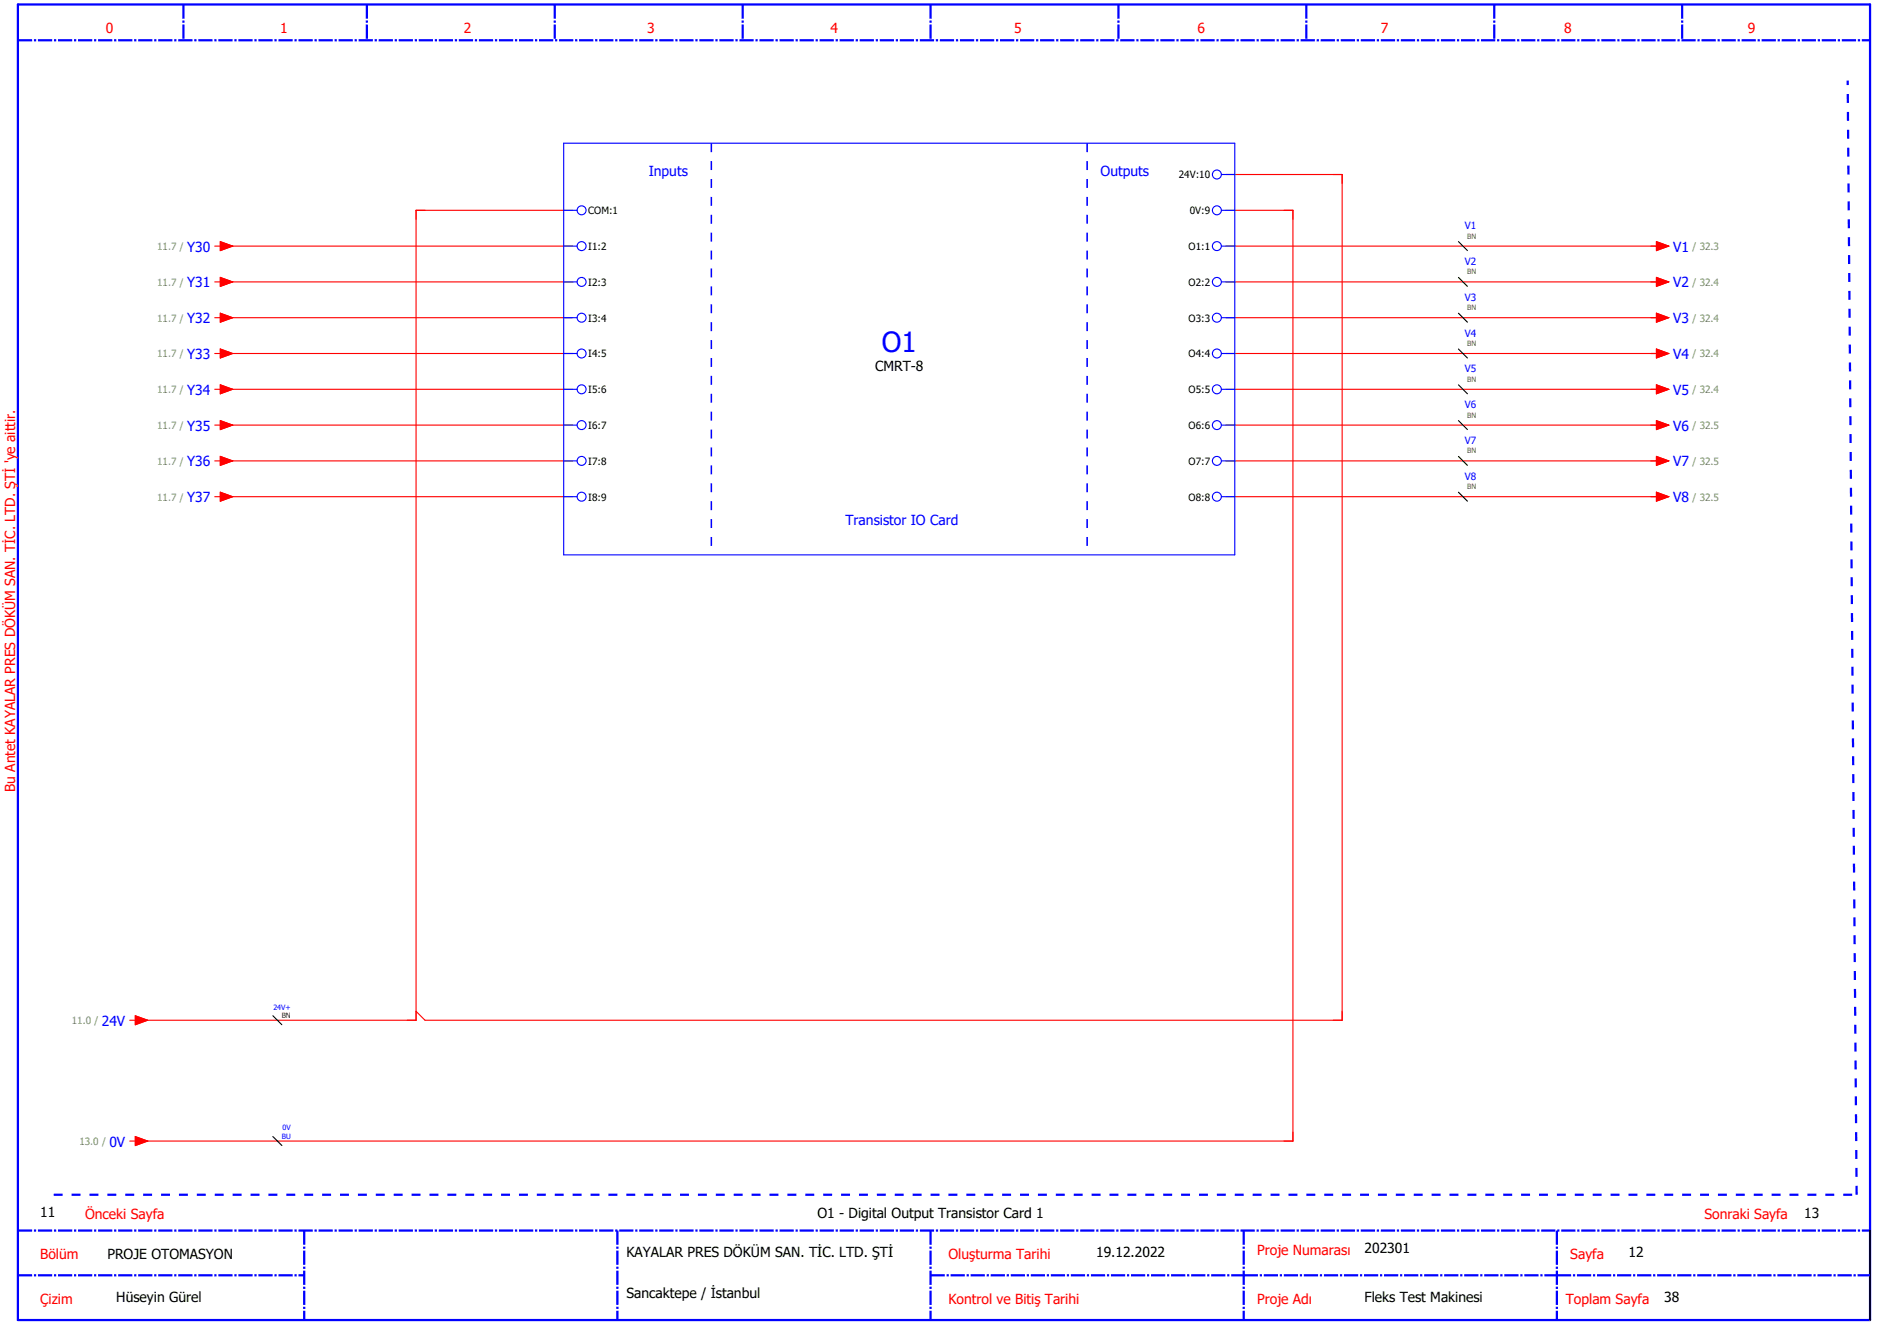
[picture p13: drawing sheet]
<svg xmlns="http://www.w3.org/2000/svg" width="420mm" height="297mm" viewBox="0 0 420 297" stroke-linecap="round" stroke-linejoin="round" font-family="sans-serif">
<defs><g id="words">
<text font-size="6.2" fill="#00f" x="197.1" y="78.6">O1</text>
<g font-size="3.1" fill="#f00">
<text x="23.7" y="7.4">0</text>
<text x="62.7" y="7.4">1</text>
<text x="103.7" y="7.4">2</text>
<text x="144.7" y="7.4">3</text>
<text x="185.7" y="7.4">4</text>
<text x="226.7" y="7.4">5</text>
<text x="267.7" y="7.4">6</text>
<text x="308.7" y="7.4">7</text>
<text x="349.7" y="7.4">8</text>
<text x="390.7" y="7.4">9</text>
<text x="3.4" y="177" transform="rotate(-90 3.4 177)">Bu Antet KAYALAR PRES DÖKÜM SAN. TİC. LTD. ŞTİ 'ye aittir.</text>
<text x="19" y="272.4">Önceki Sayfa</text>
<text x="381" y="272.4">Sonraki Sayfa</text>
<text x="9" y="281.4">Bölüm</text>
<text x="212" y="281.4">Oluşturma Tarihi</text>
<text x="281" y="280.4">Proje Numarası</text>
<text x="351" y="281.4">Sayfa</text>
<text x="9" y="291.4">Çizim</text>
<text x="212" y="291.4">Kontrol ve Bitiş Tarihi</text>
<text x="281" y="291.4">Proje Adı</text>
<text x="350" y="291.4">Toplam Sayfa</text>
</g>
<g font-size="3.1" fill="#00f">
<text x="145" y="39.4">Inputs</text>
<text x="246" y="39.4">Outputs</text>
<text x="41.8" y="56.2">Y30</text>
<text x="374" y="56.2">V1</text>
<text x="41.8" y="64.2">Y31</text>
<text x="374" y="64.2">V2</text>
<text x="41.8" y="72.2">Y32</text>
<text x="374" y="72.2">V3</text>
<text x="41.8" y="80.2">Y33</text>
<text x="374" y="80.2">V4</text>
<text x="41.8" y="88.2">Y34</text>
<text x="374" y="88.2">V5</text>
<text x="41.8" y="96.2">Y35</text>
<text x="374" y="96.2">V6</text>
<text x="41.8" y="104.2">Y36</text>
<text x="374" y="104.2">V7</text>
<text x="41.8" y="112.2">Y37</text>
<text x="374" y="112.2">V8</text>
<text x="189" y="117.4">Transistor IO Card</text>
<text x="22.8" y="229.2">24V</text>
<text x="24.5" y="256.2">0V</text>
</g>
<g font-size="3.1">
<text x="195.6" y="83">CMRT-8</text>
<text x="9" y="272">11</text>
<text x="182.7" y="272.2">O1 - Digital Output Transistor Card 1</text>
<text x="403.3" y="272.2">13</text>
<text x="24" y="281.4">PROJE OTOMASYON</text>
<text x="140" y="281">KAYALAR PRES DÖKÜM SAN. TİC. LTD. ŞTİ</text>
<text x="245" y="281">19.12.2022</text>
<text x="305" y="280">202301</text>
<text x="364" y="281">12</text>
<text x="26" y="291">Hüseyin Gürel</text>
<text x="140" y="290">Sancaktepe / İstanbul</text>
<text x="305" y="291">Fleks Test Makinesi</text>
<text x="372" y="291">38</text>
</g>
<g font-size="2.2">
<text x="263.5" y="39.9">24V:10</text>
<text x="131.5" y="47.9">COM:1</text>
<text x="265.9" y="47.9">0V:9</text>
<text x="131.5" y="55.9">I1:2</text>
<text x="265.7" y="55.9">O1:1</text>
<text x="131.5" y="63.9">I2:3</text>
<text x="265.7" y="63.9">O2:2</text>
<text x="131.5" y="71.9">I3:4</text>
<text x="265.7" y="71.9">O3:3</text>
<text x="131.5" y="79.9">I4:5</text>
<text x="265.7" y="79.9">O4:4</text>
<text x="131.5" y="87.9">I5:6</text>
<text x="265.7" y="87.9">O5:5</text>
<text x="131.5" y="95.9">I6:7</text>
<text x="265.7" y="95.9">O6:6</text>
<text x="131.5" y="103.9">I7:8</text>
<text x="265.7" y="103.9">O7:7</text>
<text x="131.5" y="111.9">I8:9</text>
<text x="265.7" y="111.9">O8:8</text>
</g>
<g font-size="2.2" fill="#00f">
<text x="327.4" y="51.2">V1</text>
<text x="327.4" y="59.2">V2</text>
<text x="327.4" y="67.2">V3</text>
<text x="327.4" y="75.2">V4</text>
<text x="327.4" y="83.2">V5</text>
<text x="327.4" y="91.2">V6</text>
<text x="327.4" y="99.2">V7</text>
<text x="327.4" y="107.2">V8</text>
</g>
<g font-size="2.2" fill="#7ca552">
<text x="35.1" y="55.9">11.7 /</text>
<text x="378.3" y="55.9">/ 32.3</text>
<text x="35.1" y="63.9">11.7 /</text>
<text x="378.3" y="63.9">/ 32.4</text>
<text x="35.1" y="71.9">11.7 /</text>
<text x="378.3" y="71.9">/ 32.4</text>
<text x="35.1" y="79.9">11.7 /</text>
<text x="378.3" y="79.9">/ 32.4</text>
<text x="35.1" y="87.9">11.7 /</text>
<text x="378.3" y="87.9">/ 32.4</text>
<text x="35.1" y="95.9">11.7 /</text>
<text x="378.3" y="95.9">/ 32.5</text>
<text x="35.1" y="103.9">11.7 /</text>
<text x="378.3" y="103.9">/ 32.5</text>
<text x="35.1" y="111.9">11.7 /</text>
<text x="378.3" y="111.9">/ 32.5</text>
<text x="16" y="228.9">11.0 /</text>
<text x="17.7" y="255.9">13.0 /</text>
</g>
<g font-size="1.6" fill="#7f3f3f">
<text x="328" y="53.3">BN</text>
<text x="328" y="61.3">BN</text>
<text x="328" y="69.3">BN</text>
<text x="328" y="77.3">BN</text>
<text x="328" y="85.3">BN</text>
<text x="328" y="93.3">BN</text>
<text x="328" y="101.3">BN</text>
<text x="328" y="109.3">BN</text>
</g>
<g font-size="1.6" fill="#00f">
<text x="61.1" y="225.6">24V+</text>
<text x="63" y="254.6">BU</text>
<text x="63.2" y="252.6">0V</text>
</g>
<text font-size="1.6" fill="#7f0000" x="63" y="227.6">BN</text>
</g></defs>
<path d="M4 1h414v294h-414z" fill="none" stroke="#00f" stroke-width=".5"/>
<g fill="none" stroke="#00f" stroke-width=".5" stroke-dasharray="3.2 .4 .5 .4" stroke-linecap="butt">
<path d="M4 9h414M41 1v8M82 1v8M124 1v8M166 1v8M208 1v8M250 1v8M292 1v8M334 1v8M376 1v8M4 275h414M68 275v20"/>
<path d="M138 275v20M208 275v20M278 275v20M348 275v20M4 285h64M208 285h70M278 285h70M348 285h70"/>
</g>
<path d="M418 275v20" fill="none" stroke="#000" stroke-width=".35"/>
<path d="M12 267h403M415 267l-2-249" fill="none" stroke="#00f" stroke-width=".5" stroke-dasharray="2 2" stroke-linecap="butt"/>
<g fill="none" stroke="#f00" stroke-width=".25">
<path d="M274 39h26v189h-205l-2-2M48 55h1.2M49.2 54l2.8 1-2.8 1zM50 55h78M128 47h-35v181h-62M274 47h15v208h-258M274 55h97M370.3 54l2.7 1-2.7 1zM48 63h1.2M48 71h1.2M48 79h1.2M49.2 62l2.8 1-2.8 1z"/>
<path d="M49.2 70l2.8 1-2.8 1zM49.2 78l2.8 1-2.8 1zM50 63h78M50 71h78M50 79h78M274 63h97M274 71h97M274 79h97M370.3 62l2.7 1-2.7 1zM370.3 70l2.7 1-2.7 1zM370.3 78l2.7 1-2.7 1zM48 87h1.2"/>
<path d="M48 95h1.2M49.2 86l2.8 1-2.8 1zM49.2 94l2.8 1-2.8 1zM50 87h78M50 95h78M274 87h97M274 95h97M370.3 86l2.7 1-2.7 1zM370.3 94l2.7 1-2.7 1zM48 103h1.2M48 111h1.2M49.2 102l2.8 1-2.8 1z"/>
<path d="M49.2 110l2.8 1-2.8 1zM50 103h78M50 111h78M274 103h97M274 111h97M370.3 102l2.7 1-2.7 1zM370.3 110l2.7 1-2.7 1zM29 228h1.2M30.2 227l2.8 1-2.8 1zM29 255h1.2M30.2 254l2.8 1-2.8 1z"/>
</g>
<path d="M159 32v92M243 32v92" fill="none" stroke="#00f" stroke-width=".35" stroke-dasharray="2 2" stroke-linecap="butt"/>
<g fill="none" stroke="#00f" stroke-width=".25">
<path d="M126 32h150v92h-150zM273 39h3M126 47h3M126 55h3M273 47h3M273 55h3M126 63h3M126 71h3M126 79h3M273 63h3M273 71h3M273 79h3"/>
<path d="M126 87h3M126 95h3M273 87h3M273 95h3M126 103h3M126 111h3M273 103h3M273 111h3"/>
<circle cx="272" cy="39" r="1"/>
<circle cx="130" cy="47" r="1"/>
<circle cx="130" cy="55" r="1"/>
<circle cx="272" cy="47" r="1"/>
<circle cx="272" cy="55" r="1"/>
<circle cx="130" cy="71" r="1"/>
<circle cx="130" cy="63" r="1"/>
<circle cx="130" cy="79" r="1"/>
<circle cx="272" cy="71" r="1"/>
<circle cx="272" cy="63" r="1"/>
<circle cx="272" cy="79" r="1"/>
<circle cx="130" cy="95" r="1"/>
<circle cx="130" cy="87" r="1"/>
<circle cx="272" cy="95" r="1"/>
<circle cx="272" cy="87" r="1"/>
<circle cx="130" cy="111" r="1"/>
<circle cx="130" cy="103" r="1"/>
<circle cx="272" cy="111" r="1"/>
<circle cx="272" cy="103" r="1"/>
</g>
<g fill="#f00" stroke="#f00" stroke-width=".22">
<path d="M30.2 227l2.8 1-2.8 1z"/>
<path d="M30.2 254l2.8 1-2.8 1z"/>
<path d="M49.2 54l2.8 1-2.8 1z"/>
<path d="M49.2 62l2.8 1-2.8 1z"/>
<path d="M49.2 70l2.8 1-2.8 1z"/>
<path d="M49.2 78l2.8 1-2.8 1z"/>
<path d="M49.2 86l2.8 1-2.8 1z"/>
<path d="M49.2 94l2.8 1-2.8 1z"/>
<path d="M49.2 102l2.8 1-2.8 1z"/>
<path d="M49.2 110l2.8 1-2.8 1z"/>
<path d="M370.3 54l2.7 1-2.7 1z"/>
<path d="M370.3 62l2.7 1-2.7 1z"/>
<path d="M370.3 70l2.7 1-2.7 1z"/>
<path d="M370.3 78l2.7 1-2.7 1z"/>
<path d="M370.3 86l2.7 1-2.7 1z"/>
<path d="M370.3 94l2.7 1-2.7 1z"/>
<path d="M370.3 102l2.7 1-2.7 1z"/>
<path d="M370.3 110l2.7 1-2.7 1z"/>
</g>
<path d="M326 54l2 2M326 62l2 2M326 70l2 2M326 78l2 2M326 86l2 2M326 94l2 2M326 102l2 2M326 110l2 2M61 227l2 2M61 254l2 2" fill="none" stroke="#000" stroke-width=".25"/>
<use href="#words"/>
</svg>
